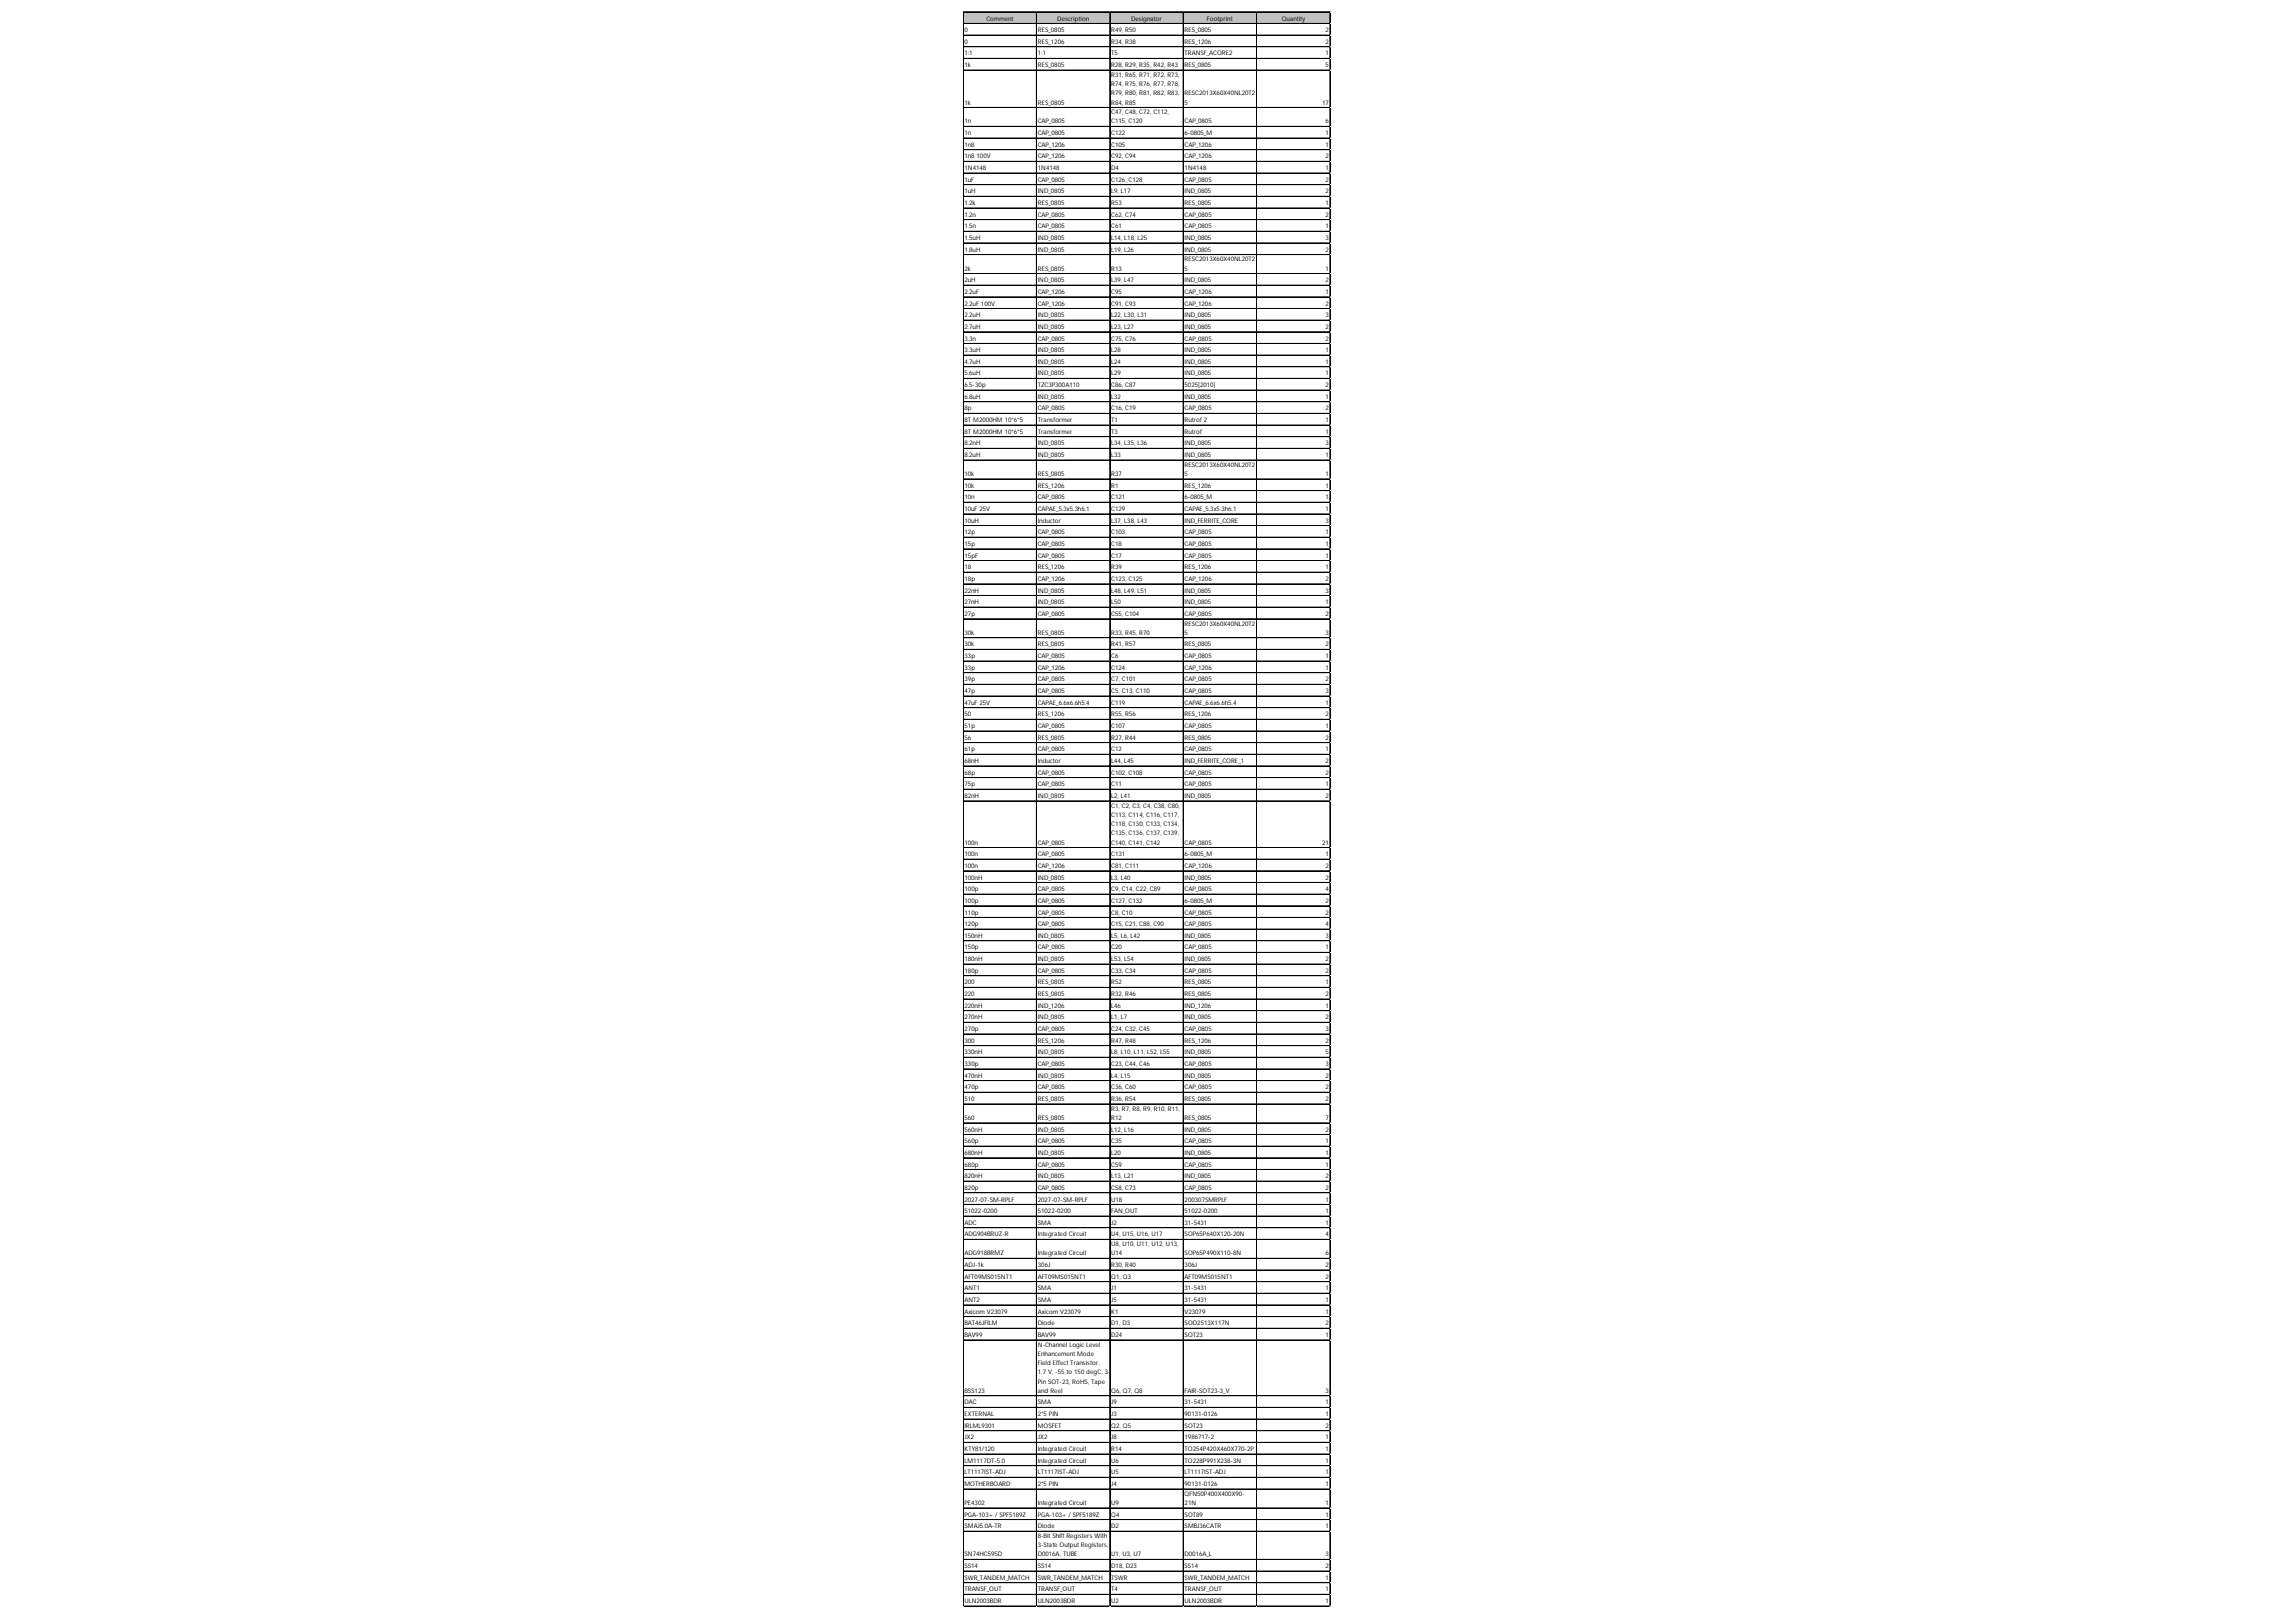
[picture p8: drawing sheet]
<svg xmlns="http://www.w3.org/2000/svg" width="297mm" height="210mm" viewBox="0 0 297 210" stroke-linecap="round" stroke-linejoin="round" font-family="sans-serif">
<defs><g id="words">
<g font-size=".8">
<text x="124.8" y="4.2">0</text>
<text x="124.8" y="5.7">0</text>
<text x="127.6" y="2.7">Comment</text>
<text x="134.3" y="4.2">RES_0805</text>
<text x="134.3" y="5.7">RES_1206</text>
<text x="136.8" y="2.7">Description</text>
<text x="143.8" y="4.2">R49, R50</text>
<text x="143.8" y="5.7">R34, R38</text>
<text x="146.3" y="2.7">Designator</text>
<text x="153.3" y="4.2">RES_0805</text>
<text x="153.3" y="5.7">RES_1206</text>
<text x="156.1" y="2.7">Footprint</text>
<text x="165.8" y="2.7">Quantity</text>
<text x="171.5" y="4.2">2</text>
<text x="171.5" y="5.7">2</text>
<text x="124.8" y="7.2">1:1</text>
<text x="124.8" y="8.7">1k</text>
<text x="134.3" y="7.2">1:1</text>
<text x="134.3" y="8.7">RES_0805</text>
<text x="143.8" y="7.2">T5</text>
<text x="143.8" y="8.7">R28, R29, R35, R42, R43</text>
<text x="143.8" y="9.9">R31, R65, R71, R72, R73,</text>
<text x="143.8" y="11.1">R74, R75, R76, R77, R78,</text>
<text x="153.3" y="7.2">TRANSF_ACORE2</text>
<text x="153.3" y="8.7">RES_0805</text>
<text x="171.5" y="7.2">1</text>
<text x="171.5" y="8.7">5</text>
<text x="124.8" y="13.5">1k</text>
<text x="124.8" y="16">1n</text>
<text x="124.8" y="17.5">1n</text>
<text x="134.3" y="13.5">RES_0805</text>
<text x="134.3" y="16">CAP_0805</text>
<text x="134.3" y="17.5">CAP_0805</text>
<text x="143.8" y="12.3">R79, R80, R81, R82, R83,</text>
<text x="143.8" y="13.5">R84, R85</text>
<text x="143.8" y="14.8">C47, C48, C72, C112,</text>
<text x="143.8" y="16">C115, C120</text>
<text x="143.8" y="17.5">C122</text>
<text x="153.3" y="12.3">RESC2013X60X40NL20T2</text>
<text x="153.3" y="13.5">5</text>
<text x="153.3" y="16">CAP_0805</text>
<text x="153.3" y="17.5">6-0805_M</text>
<text x="171" y="13.5">17</text>
<text x="171.5" y="16">6</text>
<text x="171.5" y="17.5">1</text>
<text x="124.8" y="19">1n8</text>
<text x="124.8" y="20.5">1n8 100V</text>
<text x="124.8" y="22">1N4148</text>
<text x="124.8" y="23.5">1uF</text>
<text x="134.3" y="19">CAP_1206</text>
<text x="134.3" y="20.5">CAP_1206</text>
<text x="134.3" y="22">1N4148</text>
<text x="134.3" y="23.5">CAP_0805</text>
<text x="143.8" y="19">C105</text>
<text x="143.8" y="20.5">C92, C94</text>
<text x="143.8" y="22">D4</text>
<text x="143.8" y="23.5">C126, C128</text>
<text x="153.3" y="19">CAP_1206</text>
<text x="153.3" y="20.5">CAP_1206</text>
<text x="153.3" y="22">1N4148</text>
<text x="153.3" y="23.5">CAP_0805</text>
<text x="171.5" y="19">1</text>
<text x="171.5" y="20.5">2</text>
<text x="171.5" y="22">1</text>
<text x="171.5" y="23.5">2</text>
<text x="124.8" y="25">1uH</text>
<text x="124.8" y="26.5">1.2k</text>
<text x="124.8" y="28">1.2n</text>
<text x="124.8" y="29.6">1.5n</text>
<text x="134.3" y="25">IND_0805</text>
<text x="134.3" y="26.5">RES_0805</text>
<text x="134.3" y="28">CAP_0805</text>
<text x="134.3" y="29.6">CAP_0805</text>
<text x="143.8" y="25">L9, L17</text>
<text x="143.8" y="26.5">R53</text>
<text x="143.8" y="28">C62, C74</text>
<text x="143.8" y="29.6">C61</text>
<text x="153.3" y="25">IND_0805</text>
<text x="153.3" y="26.5">RES_0805</text>
<text x="153.3" y="28">CAP_0805</text>
<text x="153.3" y="29.6">CAP_0805</text>
<text x="171.5" y="25">2</text>
<text x="171.5" y="26.5">1</text>
<text x="171.5" y="28">2</text>
<text x="171.5" y="29.6">1</text>
<text x="124.8" y="31.1">1.5uH</text>
<text x="124.8" y="32.6">1.8uH</text>
<text x="124.8" y="35">2k</text>
<text x="134.3" y="31.1">IND_0805</text>
<text x="134.3" y="32.6">IND_0805</text>
<text x="134.3" y="35">RES_0805</text>
<text x="143.8" y="31.1">L14, L18, L25</text>
<text x="143.8" y="32.6">L19, L26</text>
<text x="143.8" y="35">R13</text>
<text x="153.3" y="31.1">IND_0805</text>
<text x="153.3" y="32.6">IND_0805</text>
<text x="153.3" y="33.8">RESC2013X60X40NL20T2</text>
<text x="153.3" y="35">5</text>
<text x="171.5" y="31.1">3</text>
<text x="171.5" y="32.6">2</text>
<text x="171.5" y="35">1</text>
<text x="124.8" y="36.5">2uH</text>
<text x="124.8" y="38">2.2uF</text>
<text x="124.8" y="39.5">2.2uF 100V</text>
<text x="124.8" y="41.1">2.2uH</text>
<text x="134.3" y="36.5">IND_0805</text>
<text x="134.3" y="38">CAP_1206</text>
<text x="134.3" y="39.5">CAP_1206</text>
<text x="134.3" y="41.1">IND_0805</text>
<text x="143.8" y="36.5">L39, L47</text>
<text x="143.8" y="38">C95</text>
<text x="143.8" y="39.5">C91, C93</text>
<text x="143.8" y="41.1">L22, L30, L31</text>
<text x="153.3" y="36.5">IND_0805</text>
<text x="153.3" y="38">CAP_1206</text>
<text x="153.3" y="39.5">CAP_1206</text>
<text x="153.3" y="41.1">IND_0805</text>
<text x="171.5" y="36.5">2</text>
<text x="171.5" y="38">1</text>
<text x="171.5" y="39.5">2</text>
<text x="171.5" y="41.1">3</text>
<text x="124.8" y="42.6">2.7uH</text>
<text x="124.8" y="44.1">3.3n</text>
<text x="124.8" y="45.6">3.3uH</text>
<text x="124.8" y="47.1">4.7uH</text>
<text x="134.3" y="42.6">IND_0805</text>
<text x="134.3" y="44.1">CAP_0805</text>
<text x="134.3" y="45.6">IND_0805</text>
<text x="134.3" y="47.1">IND_0805</text>
<text x="143.8" y="42.6">L23, L27</text>
<text x="143.8" y="44.1">C75, C76</text>
<text x="143.8" y="45.6">L28</text>
<text x="143.8" y="47.1">L24</text>
<text x="153.3" y="42.6">IND_0805</text>
<text x="153.3" y="44.1">CAP_0805</text>
<text x="153.3" y="45.6">IND_0805</text>
<text x="153.3" y="47.1">IND_0805</text>
<text x="171.5" y="42.6">2</text>
<text x="171.5" y="44.1">2</text>
<text x="171.5" y="45.6">1</text>
<text x="171.5" y="47.1">1</text>
<text x="124.8" y="48.6">5.6uH</text>
<text x="124.8" y="50.1">6.5-30p</text>
<text x="124.8" y="51.6">6.8uH</text>
<text x="124.8" y="53.1">8p</text>
<text x="134.3" y="48.6">IND_0805</text>
<text x="134.3" y="50.1">TZC3P300A110</text>
<text x="134.3" y="51.6">IND_0805</text>
<text x="134.3" y="53.1">CAP_0805</text>
<text x="143.8" y="48.6">L29</text>
<text x="143.8" y="50.1">C86, C87</text>
<text x="143.8" y="51.6">L32</text>
<text x="143.8" y="53.1">C16, C19</text>
<text x="153.3" y="48.6">IND_0805</text>
<text x="153.3" y="50.1">5025[2010]</text>
<text x="153.3" y="51.6">IND_0805</text>
<text x="153.3" y="53.1">CAP_0805</text>
<text x="171.5" y="48.6">1</text>
<text x="171.5" y="50.1">2</text>
<text x="171.5" y="51.6">1</text>
<text x="171.5" y="53.1">2</text>
<text x="124.8" y="54.6">8T M2000HM 10*6*5</text>
<text x="124.8" y="56.1">8T M2000HM 10*6*5</text>
<text x="124.8" y="57.6">8.2nH</text>
<text x="124.8" y="59.2">8.2uH</text>
<text x="134.3" y="54.6">Transformer</text>
<text x="134.3" y="56.1">Transformer</text>
<text x="134.3" y="57.6">IND_0805</text>
<text x="134.3" y="59.2">IND_0805</text>
<text x="143.8" y="54.6">T1</text>
<text x="143.8" y="56.1">T3</text>
<text x="143.8" y="57.6">L34, L35, L36</text>
<text x="143.8" y="59.2">L33</text>
<text x="153.3" y="54.6">Rutrof 2</text>
<text x="153.3" y="56.1">Rutrof</text>
<text x="153.3" y="57.6">IND_0805</text>
<text x="153.3" y="59.2">IND_0805</text>
<text x="171.5" y="54.6">1</text>
<text x="171.5" y="56.1">1</text>
<text x="171.5" y="57.6">3</text>
<text x="171.5" y="59.2">1</text>
<text x="124.8" y="61.6">10k</text>
<text x="124.8" y="63.1">10k</text>
<text x="124.8" y="64.6">10n</text>
<text x="134.3" y="61.6">RES_0805</text>
<text x="134.3" y="63.1">RES_1206</text>
<text x="134.3" y="64.6">CAP_0805</text>
<text x="143.8" y="61.6">R37</text>
<text x="143.8" y="63.1">R1</text>
<text x="143.8" y="64.6">C121</text>
<text x="153.3" y="60.4">RESC2013X60X40NL20T2</text>
<text x="153.3" y="61.6">5</text>
<text x="153.3" y="63.1">RES_1206</text>
<text x="153.3" y="64.6">6-0805_M</text>
<text x="171.5" y="61.6">1</text>
<text x="171.5" y="63.1">1</text>
<text x="171.5" y="64.6">1</text>
<text x="124.8" y="66.1">10uF 25V</text>
<text x="124.8" y="67.6">10uH</text>
<text x="124.8" y="69.1">12p</text>
<text x="124.8" y="70.7">15p</text>
<text x="134.3" y="66.1">CAPAE_5.3x5.3h6.1</text>
<text x="134.3" y="67.6">Inductor</text>
<text x="134.3" y="69.1">CAP_0805</text>
<text x="134.3" y="70.7">CAP_0805</text>
<text x="143.8" y="66.1">C129</text>
<text x="143.8" y="67.6">L37, L38, L43</text>
<text x="143.8" y="69.1">C103</text>
<text x="143.8" y="70.7">C18</text>
<text x="153.3" y="66.1">CAPAE_5.3x5.3h6.1</text>
<text x="153.3" y="67.6">IND_FERRITE_CORE</text>
<text x="153.3" y="69.1">CAP_0805</text>
<text x="153.3" y="70.7">CAP_0805</text>
<text x="171.5" y="66.1">1</text>
<text x="171.5" y="67.6">3</text>
<text x="171.5" y="69.1">1</text>
<text x="171.5" y="70.7">1</text>
<text x="124.8" y="72.2">15pF</text>
<text x="124.8" y="73.7">18</text>
<text x="124.8" y="75.2">18p</text>
<text x="124.8" y="76.7">22nH</text>
<text x="134.3" y="72.2">CAP_0805</text>
<text x="134.3" y="73.7">RES_1206</text>
<text x="134.3" y="75.2">CAP_1206</text>
<text x="134.3" y="76.7">IND_0805</text>
<text x="143.8" y="72.2">C17</text>
<text x="143.8" y="73.7">R39</text>
<text x="143.8" y="75.2">C123, C125</text>
<text x="143.8" y="76.7">L48, L49, L51</text>
<text x="153.3" y="72.2">CAP_0805</text>
<text x="153.3" y="73.7">RES_1206</text>
<text x="153.3" y="75.2">CAP_1206</text>
<text x="153.3" y="76.7">IND_0805</text>
<text x="171.5" y="72.2">1</text>
<text x="171.5" y="73.7">1</text>
<text x="171.5" y="75.2">2</text>
<text x="171.5" y="76.7">3</text>
<text x="124.8" y="78.2">27nH</text>
<text x="124.8" y="79.7">27p</text>
<text x="124.8" y="82.2">30k</text>
<text x="124.8" y="83.7">30k</text>
<text x="134.3" y="78.2">IND_0805</text>
<text x="134.3" y="79.7">CAP_0805</text>
<text x="134.3" y="82.2">RES_0805</text>
<text x="134.3" y="83.7">RES_0805</text>
<text x="143.8" y="78.2">L50</text>
<text x="143.8" y="79.7">C55, C104</text>
<text x="143.8" y="82.2">R33, R45, R70</text>
<text x="143.8" y="83.7">R41, R57</text>
<text x="153.3" y="78.2">IND_0805</text>
<text x="153.3" y="79.7">CAP_0805</text>
<text x="153.3" y="81">RESC2013X60X40NL20T2</text>
<text x="153.3" y="82.2">5</text>
<text x="153.3" y="83.7">RES_0805</text>
<text x="171.5" y="78.2">1</text>
<text x="171.5" y="79.7">2</text>
<text x="171.5" y="82.2">3</text>
<text x="171.5" y="83.7">2</text>
<text x="124.8" y="85.2">33p</text>
<text x="124.8" y="86.7">33p</text>
<text x="124.8" y="88.2">39p</text>
<text x="124.8" y="89.7">47p</text>
<text x="134.3" y="85.2">CAP_0805</text>
<text x="134.3" y="86.7">CAP_1206</text>
<text x="134.3" y="88.2">CAP_0805</text>
<text x="134.3" y="89.7">CAP_0805</text>
<text x="143.8" y="85.2">C6</text>
<text x="143.8" y="86.7">C124</text>
<text x="143.8" y="88.2">C7, C101</text>
<text x="143.8" y="89.7">C5, C13, C110</text>
<text x="153.3" y="85.2">CAP_0805</text>
<text x="153.3" y="86.7">CAP_1206</text>
<text x="153.3" y="88.2">CAP_0805</text>
<text x="153.3" y="89.7">CAP_0805</text>
<text x="171.5" y="85.2">1</text>
<text x="171.5" y="86.7">1</text>
<text x="171.5" y="88.2">2</text>
<text x="171.5" y="89.7">3</text>
<text x="124.8" y="91.2">47uF 25V</text>
<text x="124.8" y="92.7">50</text>
<text x="124.8" y="94.2">51p</text>
<text x="124.8" y="95.7">56</text>
<text x="134.3" y="91.2">CAPAE_6.6x6.6h5.4</text>
<text x="134.3" y="92.7">RES_1206</text>
<text x="134.3" y="94.2">CAP_0805</text>
<text x="134.3" y="95.7">RES_0805</text>
<text x="143.8" y="91.2">C119</text>
<text x="143.8" y="92.7">R55, R56</text>
<text x="143.8" y="94.2">C107</text>
<text x="143.8" y="95.7">R27, R44</text>
<text x="153.3" y="91.2">CAPAE_6.6x6.6h5.4</text>
<text x="153.3" y="92.7">RES_1206</text>
<text x="153.3" y="94.2">CAP_0805</text>
<text x="153.3" y="95.7">RES_0805</text>
<text x="171.5" y="91.2">1</text>
<text x="171.5" y="92.7">2</text>
<text x="171.5" y="94.2">1</text>
<text x="171.5" y="95.7">2</text>
<text x="124.8" y="97.2">61p</text>
<text x="124.8" y="98.7">68nH</text>
<text x="124.8" y="100.2">68p</text>
<text x="124.8" y="101.8">75p</text>
<text x="134.3" y="97.2">CAP_0805</text>
<text x="134.3" y="98.7">Inductor</text>
<text x="134.3" y="100.2">CAP_0805</text>
<text x="134.3" y="101.8">CAP_0805</text>
<text x="143.8" y="97.2">C12</text>
<text x="143.8" y="98.7">L44, L45</text>
<text x="143.8" y="100.2">C102, C108</text>
<text x="143.8" y="101.8">C11</text>
<text x="153.3" y="97.2">CAP_0805</text>
<text x="153.3" y="98.7">IND_FERRITE_CORE_1</text>
<text x="153.3" y="100.2">CAP_0805</text>
<text x="153.3" y="101.8">CAP_0805</text>
<text x="171.5" y="97.2">1</text>
<text x="171.5" y="98.7">2</text>
<text x="171.5" y="100.2">2</text>
<text x="171.5" y="101.8">1</text>
<text x="124.8" y="103.3">82nH</text>
<text x="134.3" y="103.3">IND_0805</text>
<text x="143.8" y="103.3">L2, L41</text>
<text x="143.8" y="104.5">C1, C2, C3, C4, C38, C80,</text>
<text x="143.8" y="105.7">C113, C114, C116, C117,</text>
<text x="143.8" y="106.9">C118, C130, C133, C134,</text>
<text x="153.3" y="103.3">IND_0805</text>
<text x="171.5" y="103.3">2</text>
<text x="124.8" y="109.3">100n</text>
<text x="124.8" y="110.8">100n</text>
<text x="124.8" y="112.3">100n</text>
<text x="124.8" y="113.8">100nH</text>
<text x="134.3" y="109.3">CAP_0805</text>
<text x="134.3" y="110.8">CAP_0805</text>
<text x="134.3" y="112.3">CAP_1206</text>
<text x="134.3" y="113.8">IND_0805</text>
<text x="143.8" y="108.1">C135, C136, C137, C139,</text>
<text x="143.8" y="109.3">C140, C141, C142</text>
<text x="143.8" y="110.8">C131</text>
<text x="143.8" y="112.3">C81, C111</text>
<text x="143.8" y="113.8">L3, L40</text>
<text x="153.3" y="109.3">CAP_0805</text>
<text x="153.3" y="110.8">6-0805_M</text>
<text x="153.3" y="112.3">CAP_1206</text>
<text x="153.3" y="113.8">IND_0805</text>
<text x="171" y="109.3">21</text>
<text x="171.5" y="110.8">1</text>
<text x="171.5" y="112.3">2</text>
<text x="171.5" y="113.8">2</text>
<text x="124.8" y="115.3">100p</text>
<text x="124.8" y="116.8">100p</text>
<text x="124.8" y="118.3">110p</text>
<text x="124.8" y="119.9">120p</text>
<text x="134.3" y="115.3">CAP_0805</text>
<text x="134.3" y="116.8">CAP_0805</text>
<text x="134.3" y="118.3">CAP_0805</text>
<text x="134.3" y="119.9">CAP_0805</text>
<text x="143.8" y="115.3">C9, C14, C22, C89</text>
<text x="143.8" y="116.8">C127, C132</text>
<text x="143.8" y="118.3">C8, C10</text>
<text x="143.8" y="119.9">C15, C21, C88, C90</text>
<text x="153.3" y="115.3">CAP_0805</text>
<text x="153.3" y="116.8">6-0805_M</text>
<text x="153.3" y="118.3">CAP_0805</text>
<text x="153.3" y="119.9">CAP_0805</text>
<text x="171.5" y="115.3">4</text>
<text x="171.5" y="116.8">2</text>
<text x="171.5" y="118.3">2</text>
<text x="171.5" y="119.9">4</text>
<text x="124.8" y="121.4">150nH</text>
<text x="124.8" y="122.9">150p</text>
<text x="124.8" y="124.4">180nH</text>
<text x="124.8" y="125.9">180p</text>
<text x="134.3" y="121.4">IND_0805</text>
<text x="134.3" y="122.9">CAP_0805</text>
<text x="134.3" y="124.4">IND_0805</text>
<text x="134.3" y="125.9">CAP_0805</text>
<text x="143.8" y="121.4">L5, L6, L42</text>
<text x="143.8" y="122.9">C20</text>
<text x="143.8" y="124.4">L53, L54</text>
<text x="143.8" y="125.9">C33, C34</text>
<text x="153.3" y="121.4">IND_0805</text>
<text x="153.3" y="122.9">CAP_0805</text>
<text x="153.3" y="124.4">IND_0805</text>
<text x="153.3" y="125.9">CAP_0805</text>
<text x="171.5" y="121.4">3</text>
<text x="171.5" y="122.9">1</text>
<text x="171.5" y="124.4">2</text>
<text x="171.5" y="125.9">2</text>
<text x="124.8" y="127.4">200</text>
<text x="124.8" y="128.9">220</text>
<text x="124.8" y="130.4">220nH</text>
<text x="124.8" y="131.9">270nH</text>
<text x="134.3" y="127.4">RES_0805</text>
<text x="134.3" y="128.9">RES_0805</text>
<text x="134.3" y="130.4">IND_1206</text>
<text x="134.3" y="131.9">IND_0805</text>
<text x="143.8" y="127.4">R52</text>
<text x="143.8" y="128.9">R32, R46</text>
<text x="143.8" y="130.4">L46</text>
<text x="143.8" y="131.9">L1, L7</text>
<text x="153.3" y="127.4">RES_0805</text>
<text x="153.3" y="128.9">RES_0805</text>
<text x="153.3" y="130.4">IND_1206</text>
<text x="153.3" y="131.9">IND_0805</text>
<text x="171.5" y="127.4">1</text>
<text x="171.5" y="128.9">2</text>
<text x="171.5" y="130.4">1</text>
<text x="171.5" y="131.9">2</text>
<text x="124.8" y="133.4">270p</text>
<text x="124.8" y="134.9">300</text>
<text x="124.8" y="136.4">330nH</text>
<text x="124.8" y="138">330p</text>
<text x="134.3" y="133.4">CAP_0805</text>
<text x="134.3" y="134.9">RES_1206</text>
<text x="134.3" y="136.4">IND_0805</text>
<text x="134.3" y="138">CAP_0805</text>
<text x="143.8" y="133.4">C24, C32, C45</text>
<text x="143.8" y="134.9">R47, R48</text>
<text x="143.8" y="136.4">L8, L10, L11, L52, L55</text>
<text x="143.8" y="138">C23, C44, C46</text>
<text x="153.3" y="133.4">CAP_0805</text>
<text x="153.3" y="134.9">RES_1206</text>
<text x="153.3" y="136.4">IND_0805</text>
<text x="153.3" y="138">CAP_0805</text>
<text x="171.5" y="133.4">3</text>
<text x="171.5" y="134.9">2</text>
<text x="171.5" y="136.4">5</text>
<text x="171.5" y="138">3</text>
<text x="124.8" y="139.5">470nH</text>
<text x="124.8" y="141">470p</text>
<text x="124.8" y="142.5">510</text>
<text x="134.3" y="139.5">IND_0805</text>
<text x="134.3" y="141">CAP_0805</text>
<text x="134.3" y="142.5">RES_0805</text>
<text x="143.8" y="139.5">L4, L15</text>
<text x="143.8" y="141">C36, C60</text>
<text x="143.8" y="142.5">R36, R54</text>
<text x="143.8" y="143.7">R3, R7, R8, R9, R10, R11,</text>
<text x="153.3" y="139.5">IND_0805</text>
<text x="153.3" y="141">CAP_0805</text>
<text x="153.3" y="142.5">RES_0805</text>
<text x="171.5" y="139.5">2</text>
<text x="171.5" y="141">2</text>
<text x="171.5" y="142.5">2</text>
<text x="124.8" y="144.9">560</text>
<text x="124.8" y="146.4">560nH</text>
<text x="124.8" y="147.9">560p</text>
<text x="124.8" y="149.5">680nH</text>
<text x="134.3" y="144.9">RES_0805</text>
<text x="134.3" y="146.4">IND_0805</text>
<text x="134.3" y="147.9">CAP_0805</text>
<text x="134.3" y="149.5">IND_0805</text>
<text x="143.8" y="144.9">R12</text>
<text x="143.8" y="146.4">L12, L16</text>
<text x="143.8" y="147.9">C35</text>
<text x="143.8" y="149.5">L20</text>
<text x="153.3" y="144.9">RES_0805</text>
<text x="153.3" y="146.4">IND_0805</text>
<text x="153.3" y="147.9">CAP_0805</text>
<text x="153.3" y="149.5">IND_0805</text>
<text x="171.5" y="144.9">7</text>
<text x="171.5" y="146.4">2</text>
<text x="171.5" y="147.9">1</text>
<text x="171.5" y="149.5">1</text>
<text x="124.8" y="151">680p</text>
<text x="124.8" y="152.5">820nH</text>
<text x="124.8" y="154">820p</text>
<text x="124.8" y="155.5">2027-07-SM-RPLF</text>
<text x="134.3" y="151">CAP_0805</text>
<text x="134.3" y="152.5">IND_0805</text>
<text x="134.3" y="154">CAP_0805</text>
<text x="134.3" y="155.5">2027-07-SM-RPLF</text>
<text x="143.8" y="151">C59</text>
<text x="143.8" y="152.5">L13, L21</text>
<text x="143.8" y="154">C58, C73</text>
<text x="143.8" y="155.5">U18</text>
<text x="153.3" y="151">CAP_0805</text>
<text x="153.3" y="152.5">IND_0805</text>
<text x="153.3" y="154">CAP_0805</text>
<text x="153.3" y="155.5">200307SMRPLF</text>
<text x="171.5" y="151">1</text>
<text x="171.5" y="152.5">2</text>
<text x="171.5" y="154">2</text>
<text x="171.5" y="155.5">1</text>
<text x="124.8" y="157">51022-0200</text>
<text x="124.8" y="158.5">ADC</text>
<text x="124.8" y="160">ADG904BRUZ-R</text>
<text x="134.3" y="157">51022-0200</text>
<text x="134.3" y="158.5">SMA</text>
<text x="134.3" y="160">Integrated Circuit</text>
<text x="143.8" y="157">FAN_OUT</text>
<text x="143.8" y="158.5">J2</text>
<text x="143.8" y="160">U4, U15, U16, U17</text>
<text x="143.8" y="161.3">U8, U10, U11, U12, U13,</text>
<text x="153.3" y="157">51022-0200</text>
<text x="153.3" y="158.5">31-5431</text>
<text x="153.3" y="160">SOP65P640X120-20N</text>
<text x="171.5" y="157">1</text>
<text x="171.5" y="158.5">1</text>
<text x="171.5" y="160">4</text>
<text x="124.8" y="162.5">ADG918BRMZ</text>
<text x="124.8" y="164">ADJ-1k</text>
<text x="124.8" y="165.5">AFT09MS015NT1</text>
<text x="124.8" y="167">ANT1</text>
<text x="134.3" y="162.5">Integrated Circuit</text>
<text x="134.3" y="164">306J</text>
<text x="134.3" y="165.5">AFT09MS015NT1</text>
<text x="134.3" y="167">SMA</text>
<text x="143.8" y="162.5">U14</text>
<text x="143.8" y="164">R30, R40</text>
<text x="143.8" y="165.5">Q1, Q3</text>
<text x="143.8" y="167">J1</text>
<text x="153.3" y="162.5">SOP65P490X110-8N</text>
<text x="153.3" y="164">306J</text>
<text x="153.3" y="165.5">AFT09MS015NT1</text>
<text x="153.3" y="167">31-5431</text>
<text x="171.5" y="162.5">6</text>
<text x="171.5" y="164">2</text>
<text x="171.5" y="165.5">2</text>
<text x="171.5" y="167">1</text>
<text x="124.8" y="168.5">ANT2</text>
<text x="124.8" y="170">Axicom V23079</text>
<text x="124.8" y="171.5">BAT46JFILM</text>
<text x="124.8" y="173">BAV99</text>
<text x="134.3" y="168.5">SMA</text>
<text x="134.3" y="170">Axicom V23079</text>
<text x="134.3" y="171.5">Diode</text>
<text x="134.3" y="173">BAV99</text>
<text x="143.8" y="168.5">J5</text>
<text x="143.8" y="170">K1</text>
<text x="143.8" y="171.5">D1, D3</text>
<text x="143.8" y="173">D24</text>
<text x="153.3" y="168.5">31-5431</text>
<text x="153.3" y="170">V23079</text>
<text x="153.3" y="171.5">SOD2513X117N</text>
<text x="153.3" y="173">SOT23</text>
<text x="171.5" y="168.5">1</text>
<text x="171.5" y="170">1</text>
<text x="171.5" y="171.5">2</text>
<text x="171.5" y="173">1</text>
<text x="134.3" y="174.3">N-Channel Logic Level</text>
<text x="134.3" y="175.5">Enhancement Mode</text>
<text x="134.3" y="176.7">Field Effect Transistor,</text>
<text x="134.3" y="177.9">1.7 V, -55 to 150 degC, 3-</text>
<text x="134.3" y="179.1">Pin SOT-23, RoHS, Tape</text>
<text x="124.8" y="180.2">BSS123</text>
<text x="124.8" y="181.8">DAC</text>
<text x="124.8" y="183.3">EXTERNAL</text>
<text x="124.8" y="184.8">IRLML9301</text>
<text x="134.3" y="180.2">and Reel</text>
<text x="134.3" y="181.8">SMA</text>
<text x="134.3" y="183.3">2*5 PIN</text>
<text x="134.3" y="184.8">MOSFET</text>
<text x="143.8" y="180.2">Q6, Q7, Q8</text>
<text x="143.8" y="181.8">J9</text>
<text x="143.8" y="183.3">J3</text>
<text x="143.8" y="184.8">Q2, Q5</text>
<text x="153.3" y="180.2">FAIR-SOT23-3_V</text>
<text x="153.3" y="181.8">31-5431</text>
<text x="153.3" y="183.3">90131-0126</text>
<text x="153.3" y="184.8">SOT23</text>
<text x="171.5" y="180.2">3</text>
<text x="171.5" y="181.8">1</text>
<text x="171.5" y="183.3">1</text>
<text x="171.5" y="184.8">2</text>
<text x="124.8" y="186.3">JX2</text>
<text x="124.8" y="187.8">KTY81/120</text>
<text x="124.8" y="189.3">LM1117DT-5.0</text>
<text x="124.8" y="190.8">LT1117IST-ADJ</text>
<text x="134.3" y="186.3">JX2</text>
<text x="134.3" y="187.8">Integrated Circuit</text>
<text x="134.3" y="189.3">Integrated Circuit</text>
<text x="134.3" y="190.8">LT1117IST-ADJ</text>
<text x="143.8" y="186.3">J8</text>
<text x="143.8" y="187.8">R14</text>
<text x="143.8" y="189.3">U6</text>
<text x="143.8" y="190.8">U5</text>
<text x="153.3" y="186.3">1986717-2</text>
<text x="153.3" y="187.8">TO254P420X460X770-2P</text>
<text x="153.3" y="189.3">TO228P991X238-3N</text>
<text x="153.3" y="190.8">LT1117IST-ADJ</text>
<text x="171.5" y="186.3">1</text>
<text x="171.5" y="187.8">1</text>
<text x="171.5" y="189.3">1</text>
<text x="171.5" y="190.8">1</text>
<text x="124.8" y="192.3">MOTHERBOARD</text>
<text x="124.8" y="194.8">PE4302</text>
<text x="124.8" y="196.3">PGA-103+ / SPF5189Z</text>
<text x="124.8" y="197.8">SMAJ5.0A-TR</text>
<text x="134.3" y="192.3">2*5 PIN</text>
<text x="134.3" y="194.8">Integrated Circuit</text>
<text x="134.3" y="196.3">PGA-103+ / SPF5189Z</text>
<text x="134.3" y="197.8">Diode</text>
<text x="143.8" y="192.3">J4</text>
<text x="143.8" y="194.8">U9</text>
<text x="143.8" y="196.3">Q4</text>
<text x="143.8" y="197.8">D2</text>
<text x="153.3" y="192.3">90131-0126</text>
<text x="153.3" y="193.6">QFN50P400X400X90-</text>
<text x="153.3" y="194.8">21N</text>
<text x="153.3" y="196.3">SOT89</text>
<text x="153.3" y="197.8">SMBJ36CATR</text>
<text x="171.5" y="192.3">1</text>
<text x="171.5" y="194.8">1</text>
<text x="171.5" y="196.3">1</text>
<text x="171.5" y="197.8">1</text>
<text x="124.8" y="201.4">SN74HC595D</text>
<text x="124.8" y="202.9">SS14</text>
<text x="134.3" y="199">8-Bit Shift Registers With</text>
<text x="134.3" y="200.2">3-State Output Registers,</text>
<text x="134.3" y="201.4">D0016A, TUBE</text>
<text x="134.3" y="202.9">SS14</text>
<text x="143.8" y="201.4">U1, U3, U7</text>
<text x="143.8" y="202.9">D18, D23</text>
<text x="153.3" y="201.4">D0016A_L</text>
<text x="153.3" y="202.9">SS14</text>
<text x="171.5" y="201.4">3</text>
<text x="171.5" y="202.9">2</text>
<text x="124.8" y="204.4">SWR_TANDEM_MATCH</text>
<text x="124.8" y="205.9">TRANSF_OUT</text>
<text x="124.8" y="207.5">ULN2003BDR</text>
<text x="134.3" y="204.4">SWR_TANDEM_MATCH</text>
<text x="134.3" y="205.9">TRANSF_OUT</text>
<text x="134.3" y="207.5">ULN2003BDR</text>
<text x="143.8" y="204.4">TSWR</text>
<text x="143.8" y="205.9">T4</text>
<text x="143.8" y="207.5">U2</text>
<text x="153.3" y="204.4">SWR_TANDEM_MATCH</text>
<text x="153.3" y="205.9">TRANSF_OUT</text>
<text x="153.3" y="207.5">ULN2003BDR</text>
<text x="171.5" y="204.4">1</text>
<text x="171.5" y="205.9">1</text>
<text x="171.5" y="207.5">1</text>
</g>
</g></defs>
<path d="M124.6 1.5h47.5v1.6h-47.5z" fill="#c0c0c0"/>
<g fill="none" stroke="#000" stroke-width=".13">
<path d="M124.6 1.5v206.4M124.7 1.5h47.4M124.7 1.6h47.4M124.7 3h47.4M124.7 3.1h47.4M124.7 4.5h47.4M124.7 4.6h47.4M124.7 6h47.4M124.7 6.1h47.4M124.7 7.6h47.4M124.7 9.1h47.4M124.7 13.9h47.4"/>
<path d="M124.7 16.4h47.4M124.7 17.9h47.4M124.7 19.4h47.4M134.1 1.6v206.3M143.6 1.6v206.3M153.1 1.6v206.3M162.6 1.6v206.3M172 1.6v206.3M172.1 1.6v206.3M124.7 20.9h47.4M124.7 22.4h47.4M124.7 23.9h47.4"/>
<path d="M124.7 25.4h47.4M124.7 26.9h47.4M124.7 28.4h47.4M124.7 28.5h47.4M124.7 29.9h47.4M124.7 30h47.4M124.7 31.4h47.4M124.7 31.5h47.4M124.7 32.9h47.4M124.7 33h47.4M124.7 35.4h47.4M124.7 36.9h47.4"/>
<path d="M124.7 38.4h47.4M124.7 39.9h47.4M124.7 40h47.4M124.7 41.4h47.4M124.7 41.5h47.4M124.7 42.9l47.4 .1M124.7 44.4h47.4M124.7 44.5h47.4M124.7 46h47.4M124.7 47.5h47.4M124.7 49h47.4M124.7 50.5h47.4"/>
<path d="M124.7 52h47.4M124.7 53.5h47.4M124.7 55h47.4M124.7 56.5h47.4M124.7 58h47.4M124.7 59.5h47.4M124.7 59.6h47.4M124.7 62h47.4M124.7 63.5h47.4M124.7 65h47.4M124.7 66.5h47.4M124.7 68h47.4"/>
<path d="M124.7 69.5h47.4M124.7 71h47.4M124.7 71.1h47.4M124.7 72.5h47.4M124.7 72.6h47.4M124.7 74h47.4M124.7 74.1h47.4M124.7 75.6h47.4M124.7 77.1h47.4M124.7 78.6h47.4M124.7 80.1h47.4M124.7 82.5h47.4"/>
<path d="M124.7 82.6h47.4M124.7 84h47.4M124.7 84.1h47.4M124.7 85.5h47.4M124.7 85.6h47.4M124.7 87.1h47.4M124.7 88.6h47.4M124.7 90.1h47.4M124.7 91.6h47.4M124.7 93.1h47.4M124.7 94.6h47.4M124.7 96.1h47.4"/>
<path d="M124.7 97.6h47.4M124.7 99.1h47.4M124.7 100.6h47.4M124.7 100.7h47.4M124.7 102.1h47.4M124.7 102.2h47.4M124.7 103.6h47.4M124.7 103.7h47.4M124.7 109.7h47.4M124.7 111.2h47.4M124.7 112.7h47.4M124.7 114.2h47.4"/>
<path d="M124.7 115.7h47.4M124.7 117.2h47.4M124.7 118.7h47.4M124.7 118.8h47.4M124.7 120.2h47.4M124.7 120.3h47.4M124.7 121.7h47.4M124.7 121.8h47.4M124.7 123.2h47.4M124.7 123.3h47.4M124.7 124.8h47.4M124.7 126.3h47.4"/>
<path d="M124.7 127.8h47.4M124.7 129.3h47.4M124.7 130.8h47.4M124.7 132.3h47.4M124.7 133.8h47.4M124.7 135.3h47.4M124.7 136.8h47.4M124.7 136.9h47.4M124.7 138.3h47.4M124.7 138.4h47.4M124.7 139.8h47.4M124.7 139.9h47.4"/>
<path d="M124.7 141.3h47.4M124.7 141.4h47.4M124.7 142.9h47.4M124.7 145.3h47.4M124.7 146.8h47.4M124.7 148.3h47.4M124.7 148.4h47.4M124.7 149.8h47.4M124.7 149.9h47.4M124.7 151.3h47.4M124.7 151.4h47.4M124.7 152.8h47.4"/>
<path d="M124.7 152.9h47.4M124.7 154.4h47.4M124.7 155.9h47.4M124.7 157.4h47.4M124.7 158.9h47.4M124.7 160.4h47.4M124.7 162.8h47.4M124.7 162.9h47.4M124.7 164.3h47.4M124.7 164.4h47.4M124.7 165.9h47.4M124.7 167.4h47.4"/>
<path d="M124.7 168.9h47.4M124.7 170.4h47.4M124.7 171.9h47.4M124.7 173.4h47.4M124.7 180.6h47.4M124.7 180.7h47.4M124.7 182.1h47.4M124.7 182.2h47.4M124.7 183.6h47.4M124.7 183.7h47.4M124.7 185.1h47.4M124.7 185.2h47.4"/>
<path d="M124.7 186.7h47.4M124.7 188.2h47.4M124.7 189.7h47.4M124.7 191.2h47.4M124.7 192.7h47.4M124.7 195.1h47.4M124.7 195.2h47.4M124.7 196.6h47.4M124.7 196.7h47.4M124.7 198.2h47.4M124.7 201.8h47.4M124.7 203.3h47.4"/>
<path d="M124.7 204.8h47.4M124.7 206.3h47.4M124.7 206.4h47.4M124.7 207.8h47.4M124.7 207.9h47.4"/>
</g>
<path d="M124.6 207.9h.1" fill="none" stroke="#d4d4d4" stroke-width=".13"/>
<path d="M124.6 207.9h.1z" fill="#d4d4d4"/>
<path d="M134.1 207.9h.1" fill="none" stroke="#d4d4d4" stroke-width=".13"/>
<path d="M143.6 207.9h.1" fill="none" stroke="#d4d4d4" stroke-width=".13"/>
<path d="M153.1 207.9h.1" fill="none" stroke="#d4d4d4" stroke-width=".13"/>
<path d="M162.6 207.9h.1" fill="none" stroke="#d4d4d4" stroke-width=".13"/>
<path d="M172 207.9h.1" fill="none" stroke="#d4d4d4" stroke-width=".13"/>
<path d="M172 207.9h.1z" fill="#d4d4d4"/>
<path d="M172.1 1.5h.1" fill="none" stroke="#d4d4d4" stroke-width=".13"/>
<path d="M172.1 1.5l.1 .1z" fill="#d4d4d4"/>
<path d="M172.1 3h.1" fill="none" stroke="#d4d4d4" stroke-width=".13"/>
<path d="M172.1 3l.1 .1z" fill="#d4d4d4"/>
<path d="M172.1 4.5h.1" fill="none" stroke="#d4d4d4" stroke-width=".13"/>
<path d="M172.1 4.5l.1 .1z" fill="#d4d4d4"/>
<path d="M172.1 6h.1" fill="none" stroke="#d4d4d4" stroke-width=".13"/>
<path d="M172.1 6l.1 .1z" fill="#d4d4d4"/>
<path d="M172.1 7.6h.1" fill="none" stroke="#d4d4d4" stroke-width=".13"/>
<path d="M172.1 7.6h.1z" fill="#d4d4d4"/>
<path d="M172.1 9.1h.1" fill="none" stroke="#d4d4d4" stroke-width=".13"/>
<path d="M172.1 9.1h.1z" fill="#d4d4d4"/>
<path d="M172.1 13.9h.1" fill="none" stroke="#d4d4d4" stroke-width=".13"/>
<path d="M172.1 13.9l.1 .1z" fill="#d4d4d4"/>
<path d="M172.1 16.4h.1" fill="none" stroke="#d4d4d4" stroke-width=".13"/>
<path d="M172.1 16.4h.1z" fill="#d4d4d4"/>
<path d="M172.1 17.9h.1" fill="none" stroke="#d4d4d4" stroke-width=".13"/>
<path d="M172.1 17.9h.1z" fill="#d4d4d4"/>
<path d="M172.1 19.4h.1" fill="none" stroke="#d4d4d4" stroke-width=".13"/>
<path d="M172.1 19.4h.1z" fill="#d4d4d4"/>
<path d="M172.1 20.9h.1" fill="none" stroke="#d4d4d4" stroke-width=".13"/>
<path d="M172.1 20.9h.1z" fill="#d4d4d4"/>
<path d="M172.1 22.4h.1" fill="none" stroke="#d4d4d4" stroke-width=".13"/>
<path d="M172.1 22.4h.1z" fill="#d4d4d4"/>
<path d="M172.1 23.9h.1" fill="none" stroke="#d4d4d4" stroke-width=".13"/>
<path d="M172.1 23.9l.1 .1z" fill="#d4d4d4"/>
<path d="M172.1 25.4h.1" fill="none" stroke="#d4d4d4" stroke-width=".13"/>
<path d="M172.1 25.4l.1 .1z" fill="#d4d4d4"/>
<path d="M172.1 26.9h.1" fill="none" stroke="#d4d4d4" stroke-width=".13"/>
<path d="M172.1 26.9l.1 .1z" fill="#d4d4d4"/>
<path d="M172.1 28.4h.1" fill="none" stroke="#d4d4d4" stroke-width=".13"/>
<path d="M172.1 28.4l.1 .1z" fill="#d4d4d4"/>
<path d="M172.1 29.9h.1" fill="none" stroke="#d4d4d4" stroke-width=".13"/>
<path d="M172.1 29.9l.1 .1z" fill="#d4d4d4"/>
<path d="M172.1 31.4h.1" fill="none" stroke="#d4d4d4" stroke-width=".13"/>
<path d="M172.1 31.4l.1 .1z" fill="#d4d4d4"/>
<path d="M172.1 32.9h.1" fill="none" stroke="#d4d4d4" stroke-width=".13"/>
<path d="M172.1 32.9l.1 .1z" fill="#d4d4d4"/>
<path d="M172.1 35.4h.1" fill="none" stroke="#d4d4d4" stroke-width=".13"/>
<path d="M172.1 35.4l.1 .1z" fill="#d4d4d4"/>
<path d="M172.1 36.9h.1" fill="none" stroke="#d4d4d4" stroke-width=".13"/>
<path d="M172.1 36.9l.1 .1z" fill="#d4d4d4"/>
<path d="M172.1 38.4h.1" fill="none" stroke="#d4d4d4" stroke-width=".13"/>
<path d="M172.1 38.4l.1 .1z" fill="#d4d4d4"/>
<path d="M172.1 39.9h.1" fill="none" stroke="#d4d4d4" stroke-width=".13"/>
<path d="M172.1 39.9l.1 .1z" fill="#d4d4d4"/>
<path d="M172.1 41.4h.1" fill="none" stroke="#d4d4d4" stroke-width=".13"/>
<path d="M172.1 41.4l.1 .1z" fill="#d4d4d4"/>
<path d="M172.1 42.9h.1" fill="none" stroke="#d4d4d4" stroke-width=".13"/>
<path d="M172.1 42.9l.1 .1z" fill="#d4d4d4"/>
<path d="M172.1 44.4h.1" fill="none" stroke="#d4d4d4" stroke-width=".13"/>
<path d="M172.1 44.4l.1 .1z" fill="#d4d4d4"/>
<path d="M172.1 46h.1" fill="none" stroke="#d4d4d4" stroke-width=".13"/>
<path d="M172.1 46h.1z" fill="#d4d4d4"/>
<path d="M172.1 47.5h.1" fill="none" stroke="#d4d4d4" stroke-width=".13"/>
<path d="M172.1 47.5h.1z" fill="#d4d4d4"/>
<path d="M172.1 49h.1" fill="none" stroke="#d4d4d4" stroke-width=".13"/>
<path d="M172.1 49h.1z" fill="#d4d4d4"/>
<path d="M172.1 50.5h.1" fill="none" stroke="#d4d4d4" stroke-width=".13"/>
<path d="M172.1 50.5h.1z" fill="#d4d4d4"/>
<path d="M172.1 52h.1" fill="none" stroke="#d4d4d4" stroke-width=".13"/>
<path d="M172.1 52h.1z" fill="#d4d4d4"/>
<path d="M172.1 53.5h.1" fill="none" stroke="#d4d4d4" stroke-width=".13"/>
<path d="M172.1 53.5l.1 .1z" fill="#d4d4d4"/>
<path d="M172.1 55h.1" fill="none" stroke="#d4d4d4" stroke-width=".13"/>
<path d="M172.1 55l.1 .1z" fill="#d4d4d4"/>
<path d="M172.1 56.5h.1" fill="none" stroke="#d4d4d4" stroke-width=".13"/>
<path d="M172.1 56.5l.1 .1z" fill="#d4d4d4"/>
<path d="M172.1 58h.1" fill="none" stroke="#d4d4d4" stroke-width=".13"/>
<path d="M172.1 58l.1 .1z" fill="#d4d4d4"/>
<path d="M172.1 59.5h.1" fill="none" stroke="#d4d4d4" stroke-width=".13"/>
<path d="M172.1 59.5l.1 .1z" fill="#d4d4d4"/>
<path d="M172.1 62h.1" fill="none" stroke="#d4d4d4" stroke-width=".13"/>
<path d="M172.1 62h.1z" fill="#d4d4d4"/>
<path d="M172.1 63.5h.1" fill="none" stroke="#d4d4d4" stroke-width=".13"/>
<path d="M172.1 63.5h.1z" fill="#d4d4d4"/>
<path d="M172.1 65h.1" fill="none" stroke="#d4d4d4" stroke-width=".13"/>
<path d="M172.1 65l.1 .1z" fill="#d4d4d4"/>
<path d="M172.1 66.5h.1" fill="none" stroke="#d4d4d4" stroke-width=".13"/>
<path d="M172.1 66.5l.1 .1z" fill="#d4d4d4"/>
<path d="M172.1 68h.1" fill="none" stroke="#d4d4d4" stroke-width=".13"/>
<path d="M172.1 68l.1 .1z" fill="#d4d4d4"/>
<path d="M172.1 69.5h.1" fill="none" stroke="#d4d4d4" stroke-width=".13"/>
<path d="M172.1 69.5l.1 .1z" fill="#d4d4d4"/>
<path d="M172.1 71h.1" fill="none" stroke="#d4d4d4" stroke-width=".13"/>
<path d="M172.1 71l.1 .1z" fill="#d4d4d4"/>
<path d="M172.1 72.5h.1" fill="none" stroke="#d4d4d4" stroke-width=".13"/>
<path d="M172.1 72.5l.1 .1z" fill="#d4d4d4"/>
<path d="M172.1 74h.1" fill="none" stroke="#d4d4d4" stroke-width=".13"/>
<path d="M172.1 74l.1 .1z" fill="#d4d4d4"/>
<path d="M172.1 75.6h.1" fill="none" stroke="#d4d4d4" stroke-width=".13"/>
<path d="M172.1 75.6h.1z" fill="#d4d4d4"/>
<path d="M172.1 77.1h.1" fill="none" stroke="#d4d4d4" stroke-width=".13"/>
<path d="M172.1 77.1h.1z" fill="#d4d4d4"/>
<path d="M172.1 78.6h.1" fill="none" stroke="#d4d4d4" stroke-width=".13"/>
<path d="M172.1 78.6h.1z" fill="#d4d4d4"/>
<path d="M172.1 80.1h.1" fill="none" stroke="#d4d4d4" stroke-width=".13"/>
<path d="M172.1 80.1h.1z" fill="#d4d4d4"/>
<path d="M172.1 82.5h.1" fill="none" stroke="#d4d4d4" stroke-width=".13"/>
<path d="M172.1 82.5l.1 .1z" fill="#d4d4d4"/>
<path d="M172.1 84h.1" fill="none" stroke="#d4d4d4" stroke-width=".13"/>
<path d="M172.1 84l.1 .1z" fill="#d4d4d4"/>
<path d="M172.1 85.5h.1" fill="none" stroke="#d4d4d4" stroke-width=".13"/>
<path d="M172.1 85.5l.1 .1z" fill="#d4d4d4"/>
<path d="M172.1 87.1h.1" fill="none" stroke="#d4d4d4" stroke-width=".13"/>
<path d="M172.1 87.1h.1z" fill="#d4d4d4"/>
<path d="M172.1 88.6h.1" fill="none" stroke="#d4d4d4" stroke-width=".13"/>
<path d="M172.1 88.6h.1z" fill="#d4d4d4"/>
<path d="M172.1 90.1h.1" fill="none" stroke="#d4d4d4" stroke-width=".13"/>
<path d="M172.1 90.1h.1z" fill="#d4d4d4"/>
<path d="M172.1 91.6h.1" fill="none" stroke="#d4d4d4" stroke-width=".13"/>
<path d="M172.1 91.6h.1z" fill="#d4d4d4"/>
<path d="M172.1 93.1h.1" fill="none" stroke="#d4d4d4" stroke-width=".13"/>
<path d="M172.1 93.1h.1z" fill="#d4d4d4"/>
<path d="M172.1 94.6h.1" fill="none" stroke="#d4d4d4" stroke-width=".13"/>
<path d="M172.1 94.6l.1 .1z" fill="#d4d4d4"/>
<path d="M172.1 96.1h.1" fill="none" stroke="#d4d4d4" stroke-width=".13"/>
<path d="M172.1 96.1l.1 .1z" fill="#d4d4d4"/>
<path d="M172.1 97.6h.1" fill="none" stroke="#d4d4d4" stroke-width=".13"/>
<path d="M172.1 97.6l.1 .1z" fill="#d4d4d4"/>
<path d="M172.1 99.1h.1" fill="none" stroke="#d4d4d4" stroke-width=".13"/>
<path d="M172.1 99.1l.1 .1z" fill="#d4d4d4"/>
<path d="M172.1 100.6h.1" fill="none" stroke="#d4d4d4" stroke-width=".13"/>
<path d="M172.1 100.6l.1 .1z" fill="#d4d4d4"/>
<path d="M172.1 102.1h.1" fill="none" stroke="#d4d4d4" stroke-width=".13"/>
<path d="M172.1 102.1l.1 .1z" fill="#d4d4d4"/>
<path d="M172.1 103.6h.1" fill="none" stroke="#d4d4d4" stroke-width=".13"/>
<path d="M172.1 103.6l.1 .1z" fill="#d4d4d4"/>
<path d="M172.1 109.7h.1" fill="none" stroke="#d4d4d4" stroke-width=".13"/>
<path d="M172.1 109.7h.1z" fill="#d4d4d4"/>
<path d="M172.1 111.2h.1" fill="none" stroke="#d4d4d4" stroke-width=".13"/>
<path d="M172.1 111.2h.1z" fill="#d4d4d4"/>
<path d="M172.1 112.7h.1" fill="none" stroke="#d4d4d4" stroke-width=".13"/>
<path d="M172.1 112.7l.1 .1z" fill="#d4d4d4"/>
<path d="M172.1 114.2h.1" fill="none" stroke="#d4d4d4" stroke-width=".13"/>
<path d="M172.1 114.2l.1 .1z" fill="#d4d4d4"/>
<path d="M172.1 115.7h.1" fill="none" stroke="#d4d4d4" stroke-width=".13"/>
<path d="M172.1 115.7l.1 .1z" fill="#d4d4d4"/>
<path d="M172.1 117.2h.1" fill="none" stroke="#d4d4d4" stroke-width=".13"/>
<path d="M172.1 117.2l.1 .1z" fill="#d4d4d4"/>
<path d="M172.1 118.7h.1" fill="none" stroke="#d4d4d4" stroke-width=".13"/>
<path d="M172.1 118.7l.1 .1z" fill="#d4d4d4"/>
<path d="M172.1 120.2h.1" fill="none" stroke="#d4d4d4" stroke-width=".13"/>
<path d="M172.1 120.2l.1 .1z" fill="#d4d4d4"/>
<path d="M172.1 121.7h.1" fill="none" stroke="#d4d4d4" stroke-width=".13"/>
<path d="M172.1 121.7l.1 .1z" fill="#d4d4d4"/>
<path d="M172.1 123.2h.1" fill="none" stroke="#d4d4d4" stroke-width=".13"/>
<path d="M172.1 123.2l.1 .1z" fill="#d4d4d4"/>
<path d="M172.1 124.8h.1" fill="none" stroke="#d4d4d4" stroke-width=".13"/>
<path d="M172.1 124.8h.1z" fill="#d4d4d4"/>
<path d="M172.1 126.3h.1" fill="none" stroke="#d4d4d4" stroke-width=".13"/>
<path d="M172.1 126.3h.1z" fill="#d4d4d4"/>
<path d="M172.1 127.8h.1" fill="none" stroke="#d4d4d4" stroke-width=".13"/>
<path d="M172.1 127.8h.1z" fill="#d4d4d4"/>
<path d="M172.1 129.3h.1" fill="none" stroke="#d4d4d4" stroke-width=".13"/>
<path d="M172.1 129.3h.1z" fill="#d4d4d4"/>
<path d="M172.1 130.8h.1" fill="none" stroke="#d4d4d4" stroke-width=".13"/>
<path d="M172.1 130.8l.1 .1z" fill="#d4d4d4"/>
<path d="M172.1 132.3h.1" fill="none" stroke="#d4d4d4" stroke-width=".13"/>
<path d="M172.1 132.3l.1 .1z" fill="#d4d4d4"/>
<path d="M172.1 133.8h.1" fill="none" stroke="#d4d4d4" stroke-width=".13"/>
<path d="M172.1 133.8l.1 .1z" fill="#d4d4d4"/>
<path d="M172.1 135.3h.1" fill="none" stroke="#d4d4d4" stroke-width=".13"/>
<path d="M172.1 135.3l.1 .1z" fill="#d4d4d4"/>
<path d="M172.1 136.8h.1" fill="none" stroke="#d4d4d4" stroke-width=".13"/>
<path d="M172.1 136.8l.1 .1z" fill="#d4d4d4"/>
<path d="M172.1 138.3h.1" fill="none" stroke="#d4d4d4" stroke-width=".13"/>
<path d="M172.1 138.3l.1 .1z" fill="#d4d4d4"/>
<path d="M172.1 139.8h.1" fill="none" stroke="#d4d4d4" stroke-width=".13"/>
<path d="M172.1 139.8l.1 .1z" fill="#d4d4d4"/>
<path d="M172.1 141.3h.1" fill="none" stroke="#d4d4d4" stroke-width=".13"/>
<path d="M172.1 141.3l.1 .1z" fill="#d4d4d4"/>
<path d="M172.1 142.9h.1" fill="none" stroke="#d4d4d4" stroke-width=".13"/>
<path d="M172.1 142.9h.1z" fill="#d4d4d4"/>
<path d="M172.1 145.3h.1" fill="none" stroke="#d4d4d4" stroke-width=".13"/>
<path d="M172.1 145.3l.1 .1z" fill="#d4d4d4"/>
<path d="M172.1 146.8h.1" fill="none" stroke="#d4d4d4" stroke-width=".13"/>
<path d="M172.1 146.8l.1 .1z" fill="#d4d4d4"/>
<path d="M172.1 148.3h.1" fill="none" stroke="#d4d4d4" stroke-width=".13"/>
<path d="M172.1 148.3l.1 .1z" fill="#d4d4d4"/>
<path d="M172.1 149.8h.1" fill="none" stroke="#d4d4d4" stroke-width=".13"/>
<path d="M172.1 149.8l.1 .1z" fill="#d4d4d4"/>
<path d="M172.1 151.3h.1" fill="none" stroke="#d4d4d4" stroke-width=".13"/>
<path d="M172.1 151.3l.1 .1z" fill="#d4d4d4"/>
<path d="M172.1 152.8h.1" fill="none" stroke="#d4d4d4" stroke-width=".13"/>
<path d="M172.1 152.8l.1 .1z" fill="#d4d4d4"/>
<path d="M172.1 154.4h.1" fill="none" stroke="#d4d4d4" stroke-width=".13"/>
<path d="M172.1 154.4h.1z" fill="#d4d4d4"/>
<path d="M172.1 155.9h.1" fill="none" stroke="#d4d4d4" stroke-width=".13"/>
<path d="M172.1 155.9h.1z" fill="#d4d4d4"/>
<path d="M172.1 157.4h.1" fill="none" stroke="#d4d4d4" stroke-width=".13"/>
<path d="M172.1 157.4h.1z" fill="#d4d4d4"/>
<path d="M172.1 158.9h.1" fill="none" stroke="#d4d4d4" stroke-width=".13"/>
<path d="M172.1 158.9h.1z" fill="#d4d4d4"/>
<path d="M172.1 160.4h.1" fill="none" stroke="#d4d4d4" stroke-width=".13"/>
<path d="M172.1 160.4h.1z" fill="#d4d4d4"/>
<path d="M172.1 162.8h.1" fill="none" stroke="#d4d4d4" stroke-width=".13"/>
<path d="M172.1 162.8l.1 .1z" fill="#d4d4d4"/>
<path d="M172.1 164.3h.1" fill="none" stroke="#d4d4d4" stroke-width=".13"/>
<path d="M172.1 164.3l.1 .1z" fill="#d4d4d4"/>
<path d="M172.1 165.9h.1" fill="none" stroke="#d4d4d4" stroke-width=".13"/>
<path d="M172.1 165.9h.1z" fill="#d4d4d4"/>
<path d="M172.1 167.4h.1" fill="none" stroke="#d4d4d4" stroke-width=".13"/>
<path d="M172.1 167.4h.1z" fill="#d4d4d4"/>
<path d="M172.1 168.9h.1" fill="none" stroke="#d4d4d4" stroke-width=".13"/>
<path d="M172.1 168.9h.1z" fill="#d4d4d4"/>
<path d="M172.1 170.4h.1" fill="none" stroke="#d4d4d4" stroke-width=".13"/>
<path d="M172.1 170.4h.1z" fill="#d4d4d4"/>
<path d="M172.1 171.9h.1" fill="none" stroke="#d4d4d4" stroke-width=".13"/>
<path d="M172.1 171.9h.1z" fill="#d4d4d4"/>
<path d="M172.1 173.4h.1" fill="none" stroke="#d4d4d4" stroke-width=".13"/>
<path d="M172.1 173.4l.1 .1z" fill="#d4d4d4"/>
<path d="M172.1 180.6h.1" fill="none" stroke="#d4d4d4" stroke-width=".13"/>
<path d="M172.1 180.6l.1 .1z" fill="#d4d4d4"/>
<path d="M172.1 182.1h.1" fill="none" stroke="#d4d4d4" stroke-width=".13"/>
<path d="M172.1 182.1l.1 .1z" fill="#d4d4d4"/>
<path d="M172.1 183.6h.1" fill="none" stroke="#d4d4d4" stroke-width=".13"/>
<path d="M172.1 183.6l.1 .1z" fill="#d4d4d4"/>
<path d="M172.1 185.1h.1" fill="none" stroke="#d4d4d4" stroke-width=".13"/>
<path d="M172.1 185.1l.1 .1z" fill="#d4d4d4"/>
<path d="M172.1 186.7h.1" fill="none" stroke="#d4d4d4" stroke-width=".13"/>
<path d="M172.1 186.7h.1z" fill="#d4d4d4"/>
<path d="M172.1 188.2h.1" fill="none" stroke="#d4d4d4" stroke-width=".13"/>
<path d="M172.1 188.2h.1z" fill="#d4d4d4"/>
<path d="M172.1 189.7h.1" fill="none" stroke="#d4d4d4" stroke-width=".13"/>
<path d="M172.1 189.7h.1z" fill="#d4d4d4"/>
<path d="M172.1 191.2h.1" fill="none" stroke="#d4d4d4" stroke-width=".13"/>
<path d="M172.1 191.2h.1z" fill="#d4d4d4"/>
<path d="M172.1 192.7h.1" fill="none" stroke="#d4d4d4" stroke-width=".13"/>
<path d="M172.1 192.7h.1z" fill="#d4d4d4"/>
<path d="M172.1 195.1h.1" fill="none" stroke="#d4d4d4" stroke-width=".13"/>
<path d="M172.1 195.1l.1 .1z" fill="#d4d4d4"/>
<path d="M172.1 196.6h.1" fill="none" stroke="#d4d4d4" stroke-width=".13"/>
<path d="M172.1 196.6l.1 .1z" fill="#d4d4d4"/>
<path d="M172.1 198.2h.1" fill="none" stroke="#d4d4d4" stroke-width=".13"/>
<path d="M172.1 198.2h.1z" fill="#d4d4d4"/>
<path d="M172.1 201.8h.1" fill="none" stroke="#d4d4d4" stroke-width=".13"/>
<path d="M172.1 201.8l.1 .1z" fill="#d4d4d4"/>
<path d="M172.1 203.3h.1" fill="none" stroke="#d4d4d4" stroke-width=".13"/>
<path d="M172.1 203.3l.1 .1z" fill="#d4d4d4"/>
<path d="M172.1 204.8h.1" fill="none" stroke="#d4d4d4" stroke-width=".13"/>
<path d="M172.1 204.8l.1 .1z" fill="#d4d4d4"/>
<path d="M172.1 206.3h.1" fill="none" stroke="#d4d4d4" stroke-width=".13"/>
<path d="M172.1 206.3l.1 .1z" fill="#d4d4d4"/>
<path d="M172.1 207.8h.1" fill="none" stroke="#d4d4d4" stroke-width=".13"/>
<path d="M172.1 207.8l.1 .1z" fill="#d4d4d4"/>
<use href="#words"/>
</svg>
